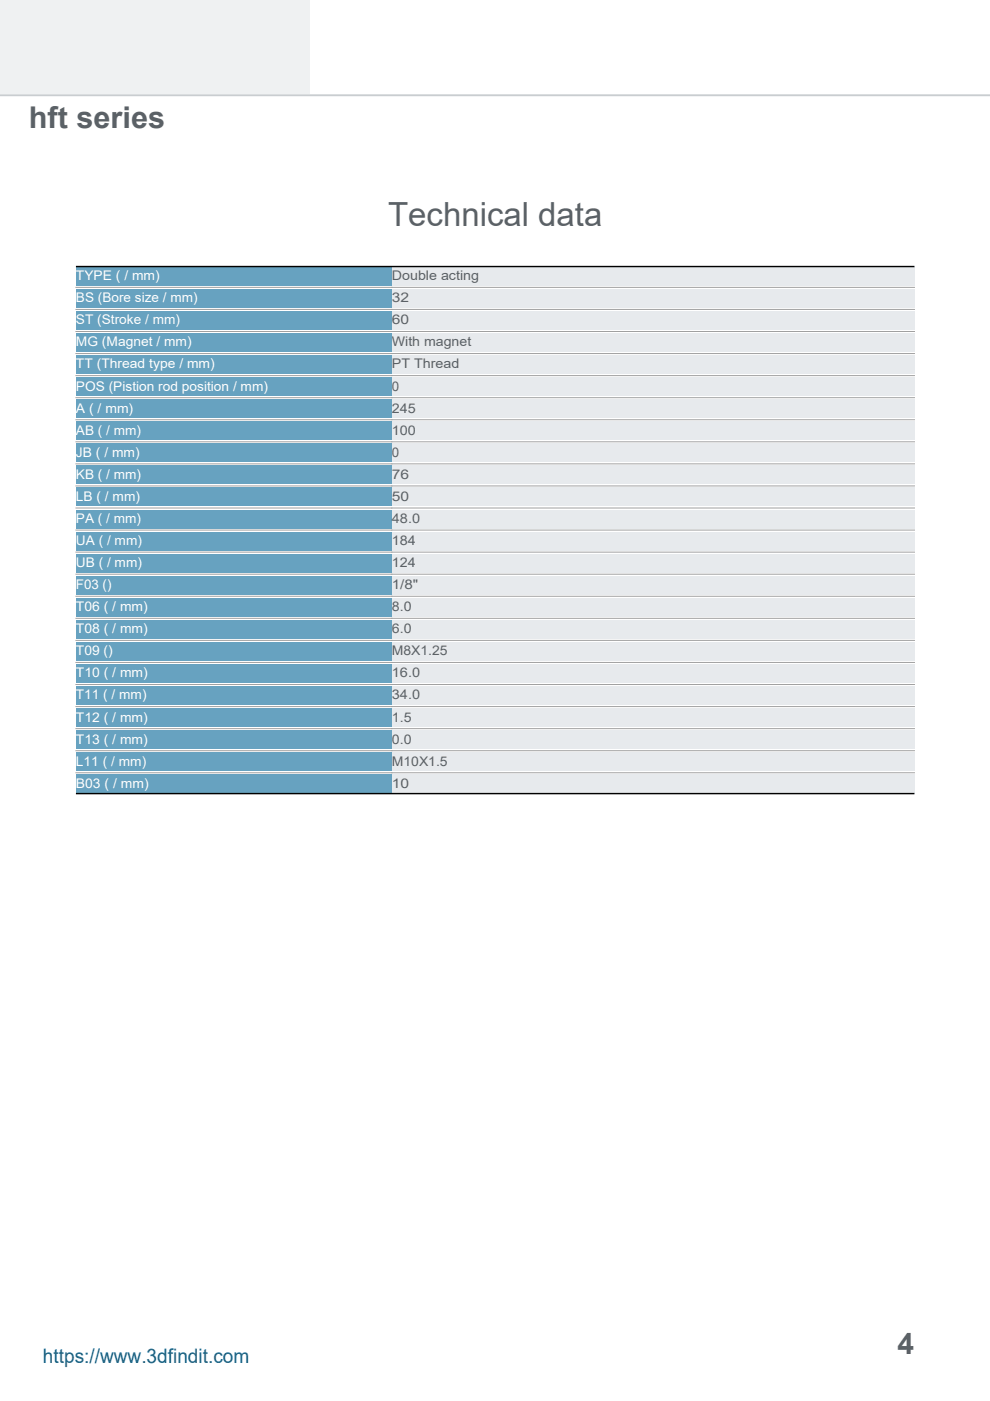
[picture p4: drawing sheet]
<svg xmlns="http://www.w3.org/2000/svg" width="210mm" height="297mm" viewBox="0 0 210 297" stroke-linecap="round" stroke-linejoin="round" font-family="sans-serif">
<defs><g id="words">
<text font-size="7.1" fill="#5b6166" x="82.3" y="48">Technical data</text>
<g font-size="6.3" fill="#5b6166">
<text x="6.1" y="27.2">hft series</text>
<text x="190.3" y="287.1">4</text>
</g>
<text font-size="4.2" fill="#1a6180" x="9.1" y="288.9">https://www.3dfindit.com</text>
<g font-size="2.8" fill="#fff">
<text x="16.1" y="59.4">TYPE ( / mm)</text>
<text x="16.1" y="64.1">BS (Bore size / mm)</text>
<text x="16.1" y="68.8">ST (Stroke / mm)</text>
<text x="16.1" y="73.4">MG (Magnet / mm)</text>
<text x="16.1" y="78.1">TT (Thread type / mm)</text>
<text x="16.1" y="82.8">POS (Pistion rod position / mm)</text>
<text x="16.1" y="87.5">A ( / mm)</text>
<text x="16.1" y="92.2">AB ( / mm)</text>
<text x="16.1" y="96.8">JB ( / mm)</text>
<text x="16.1" y="101.5">KB ( / mm)</text>
<text x="16.1" y="106.2">LB ( / mm)</text>
<text x="16.1" y="110.9">PA ( / mm)</text>
<text x="16.1" y="115.5">UA ( / mm)</text>
<text x="16.1" y="120.2">UB ( / mm)</text>
<text x="16.1" y="124.9">F03 ()</text>
<text x="16.1" y="129.6">T06 ( / mm)</text>
<text x="16.1" y="134.3">T08 ( / mm)</text>
<text x="16.1" y="138.9">T09 ()</text>
<text x="16.1" y="143.6">T10 ( / mm)</text>
<text x="16.1" y="148.3">T11 ( / mm)</text>
<text x="16.1" y="153">T12 ( / mm)</text>
<text x="16.1" y="157.7">T13 ( / mm)</text>
<text x="16.1" y="162.3">L11 ( / mm)</text>
<text x="16.1" y="167">B03 ( / mm)</text>
</g>
<g font-size="2.8" fill="#5b6166">
<text x="83.1" y="59.4">Double acting</text>
<text x="83.1" y="64.1">32</text>
<text x="83.1" y="68.8">60</text>
<text x="83.1" y="73.4">With magnet</text>
<text x="83.1" y="78.1">PT Thread</text>
<text x="83.1" y="82.8">0</text>
<text x="83.1" y="87.5">245</text>
<text x="83.1" y="92.2">100</text>
<text x="83.1" y="96.8">0</text>
<text x="83.1" y="101.5">76</text>
<text x="83.1" y="106.2">50</text>
<text x="83.1" y="110.9">48.0</text>
<text x="83.1" y="115.5">184</text>
<text x="83.1" y="120.2">124</text>
<text x="83.1" y="124.9">1/8&quot;</text>
<text x="83.1" y="129.6">8.0</text>
<text x="83.1" y="134.3">6.0</text>
<text x="83.1" y="138.9">M8X1.25</text>
<text x="83.1" y="143.6">16.0</text>
<text x="83.1" y="148.3">34.0</text>
<text x="83.1" y="153">1.5</text>
<text x="83.1" y="157.7">0.0</text>
<text x="83.1" y="162.3">M10X1.5</text>
<text x="83.1" y="167">10</text>
</g>
</g></defs>
<path d="M.2 20.2h209.6" fill="none" stroke="#c9cdd0" stroke-width=".4"/>
<path d="M0 -.1h65.7v20.1h-65.7z" fill="#eff1f2"/>
<path d="M16.1 56.7h67v3.8h-67z" fill="#67a2c0"/>
<path d="M83.1 56.7h110.8v3.8h-110.8z" fill="#e7eaed"/>
<path d="M16.1 60.9h177.8" fill="none" stroke="#a0a0a0" stroke-width=".21"/>
<path d="M16.1 61.3h67v3.9h-67z" fill="#67a2c0"/>
<path d="M83.1 61.3h110.8v3.9h-110.8z" fill="#e7eaed"/>
<path d="M16.1 65.6h177.8" fill="none" stroke="#a0a0a0" stroke-width=".21"/>
<path d="M16.1 66h67v3.9h-67z" fill="#67a2c0"/>
<path d="M83.1 66h110.8v3.9h-110.8z" fill="#e7eaed"/>
<path d="M16.1 70.3h177.8" fill="none" stroke="#a0a0a0" stroke-width=".21"/>
<path d="M16.1 70.7h67v3.8h-67z" fill="#67a2c0"/>
<path d="M83.1 70.7h110.8v3.8h-110.8z" fill="#e7eaed"/>
<path d="M16.1 75h177.8" fill="none" stroke="#a0a0a0" stroke-width=".21"/>
<path d="M16.1 75.4h67v3.8h-67z" fill="#67a2c0"/>
<path d="M83.1 75.4h110.8v3.8h-110.8z" fill="#e7eaed"/>
<path d="M16.1 79.6h177.8" fill="none" stroke="#a0a0a0" stroke-width=".21"/>
<path d="M16.1 80.1h67v3.8h-67z" fill="#67a2c0"/>
<path d="M83.1 80.1h110.8v3.8h-110.8z" fill="#e7eaed"/>
<path d="M16.1 84.3h177.8" fill="none" stroke="#a0a0a0" stroke-width=".21"/>
<path d="M16.1 84.7h67v3.9h-67z" fill="#67a2c0"/>
<path d="M83.1 84.7h110.8v3.9h-110.8z" fill="#e7eaed"/>
<path d="M16.1 89h177.8" fill="none" stroke="#a0a0a0" stroke-width=".21"/>
<path d="M16.1 89.4h67v3.9h-67z" fill="#67a2c0"/>
<path d="M83.1 89.4h110.8v3.9h-110.8z" fill="#e7eaed"/>
<path d="M16.1 93.7h177.8" fill="none" stroke="#a0a0a0" stroke-width=".21"/>
<path d="M16.1 94.1h67v3.8h-67z" fill="#67a2c0"/>
<path d="M83.1 94.1h110.8v3.8h-110.8z" fill="#e7eaed"/>
<path d="M16.1 98.4h177.8" fill="none" stroke="#a0a0a0" stroke-width=".21"/>
<path d="M16.1 98.8h67v3.8h-67z" fill="#67a2c0"/>
<path d="M83.1 98.8h110.8v3.8h-110.8z" fill="#e7eaed"/>
<path d="M16.1 103h177.8" fill="none" stroke="#a0a0a0" stroke-width=".21"/>
<path d="M16.1 103.4h67v3.9h-67z" fill="#67a2c0"/>
<path d="M83.1 103.4h110.8v3.9h-110.8z" fill="#e7eaed"/>
<path d="M16.1 107.7h177.8" fill="none" stroke="#a0a0a0" stroke-width=".21"/>
<path d="M16.1 108.1h67v3.9h-67z" fill="#67a2c0"/>
<path d="M83.1 108.1h110.8v3.9h-110.8z" fill="#e7eaed"/>
<path d="M16.1 112.4h177.8" fill="none" stroke="#a0a0a0" stroke-width=".21"/>
<path d="M16.1 112.8h67v3.9h-67z" fill="#67a2c0"/>
<path d="M83.1 112.8h110.8v3.9h-110.8z" fill="#e7eaed"/>
<path d="M16.1 117.1h177.8" fill="none" stroke="#a0a0a0" stroke-width=".21"/>
<path d="M16.1 117.5h67v3.8h-67z" fill="#67a2c0"/>
<path d="M83.1 117.5h110.8v3.8h-110.8z" fill="#e7eaed"/>
<path d="M16.1 121.7h177.8" fill="none" stroke="#a0a0a0" stroke-width=".21"/>
<path d="M16.1 122.2h67v3.8h-67z" fill="#67a2c0"/>
<path d="M83.1 122.2h110.8v3.8h-110.8z" fill="#e7eaed"/>
<path d="M16.1 126.4h177.8" fill="none" stroke="#a0a0a0" stroke-width=".21"/>
<path d="M16.1 126.8h67v3.9h-67z" fill="#67a2c0"/>
<path d="M83.1 126.8h110.8v3.9h-110.8z" fill="#e7eaed"/>
<path d="M16.1 131.1h177.8" fill="none" stroke="#a0a0a0" stroke-width=".21"/>
<path d="M16.1 131.5h67v3.9h-67z" fill="#67a2c0"/>
<path d="M83.1 131.5h110.8v3.9h-110.8z" fill="#e7eaed"/>
<path d="M16.1 135.8h177.8" fill="none" stroke="#a0a0a0" stroke-width=".21"/>
<path d="M16.1 136.2h67v3.8h-67z" fill="#67a2c0"/>
<path d="M83.1 136.2h110.8v3.8h-110.8z" fill="#e7eaed"/>
<path d="M16.1 140.5h177.8" fill="none" stroke="#a0a0a0" stroke-width=".21"/>
<path d="M16.1 140.9h67v3.8h-67z" fill="#67a2c0"/>
<path d="M83.1 140.9h110.8v3.8h-110.8z" fill="#e7eaed"/>
<path d="M16.1 145.1h177.8" fill="none" stroke="#a0a0a0" stroke-width=".21"/>
<path d="M16.1 145.5h67v3.9h-67z" fill="#67a2c0"/>
<path d="M83.1 145.5h110.8v3.9h-110.8z" fill="#e7eaed"/>
<path d="M16.1 149.8h177.8" fill="none" stroke="#a0a0a0" stroke-width=".21"/>
<path d="M16.1 150.2h67v3.9h-67z" fill="#67a2c0"/>
<path d="M83.1 150.2h110.8v3.9h-110.8z" fill="#e7eaed"/>
<path d="M16.1 154.5h177.8" fill="none" stroke="#a0a0a0" stroke-width=".21"/>
<path d="M16.1 154.9h67v3.9h-67z" fill="#67a2c0"/>
<path d="M83.1 154.9h110.8v3.9h-110.8z" fill="#e7eaed"/>
<path d="M16.1 159.2h177.8" fill="none" stroke="#a0a0a0" stroke-width=".21"/>
<path d="M16.1 159.6h67v3.8h-67z" fill="#67a2c0"/>
<path d="M83.1 159.6h110.8v3.8h-110.8z" fill="#e7eaed"/>
<path d="M16.1 163.8h177.8" fill="none" stroke="#a0a0a0" stroke-width=".21"/>
<path d="M16.1 164.3h67v3.8h-67z" fill="#67a2c0"/>
<path d="M83.1 164.3h110.8v3.8h-110.8z" fill="#e7eaed"/>
<path d="M16.3 56.5h177.4M16.3 168.3h177.4" fill="none" stroke="#000" stroke-width=".3"/>
<use href="#words"/>
</svg>
